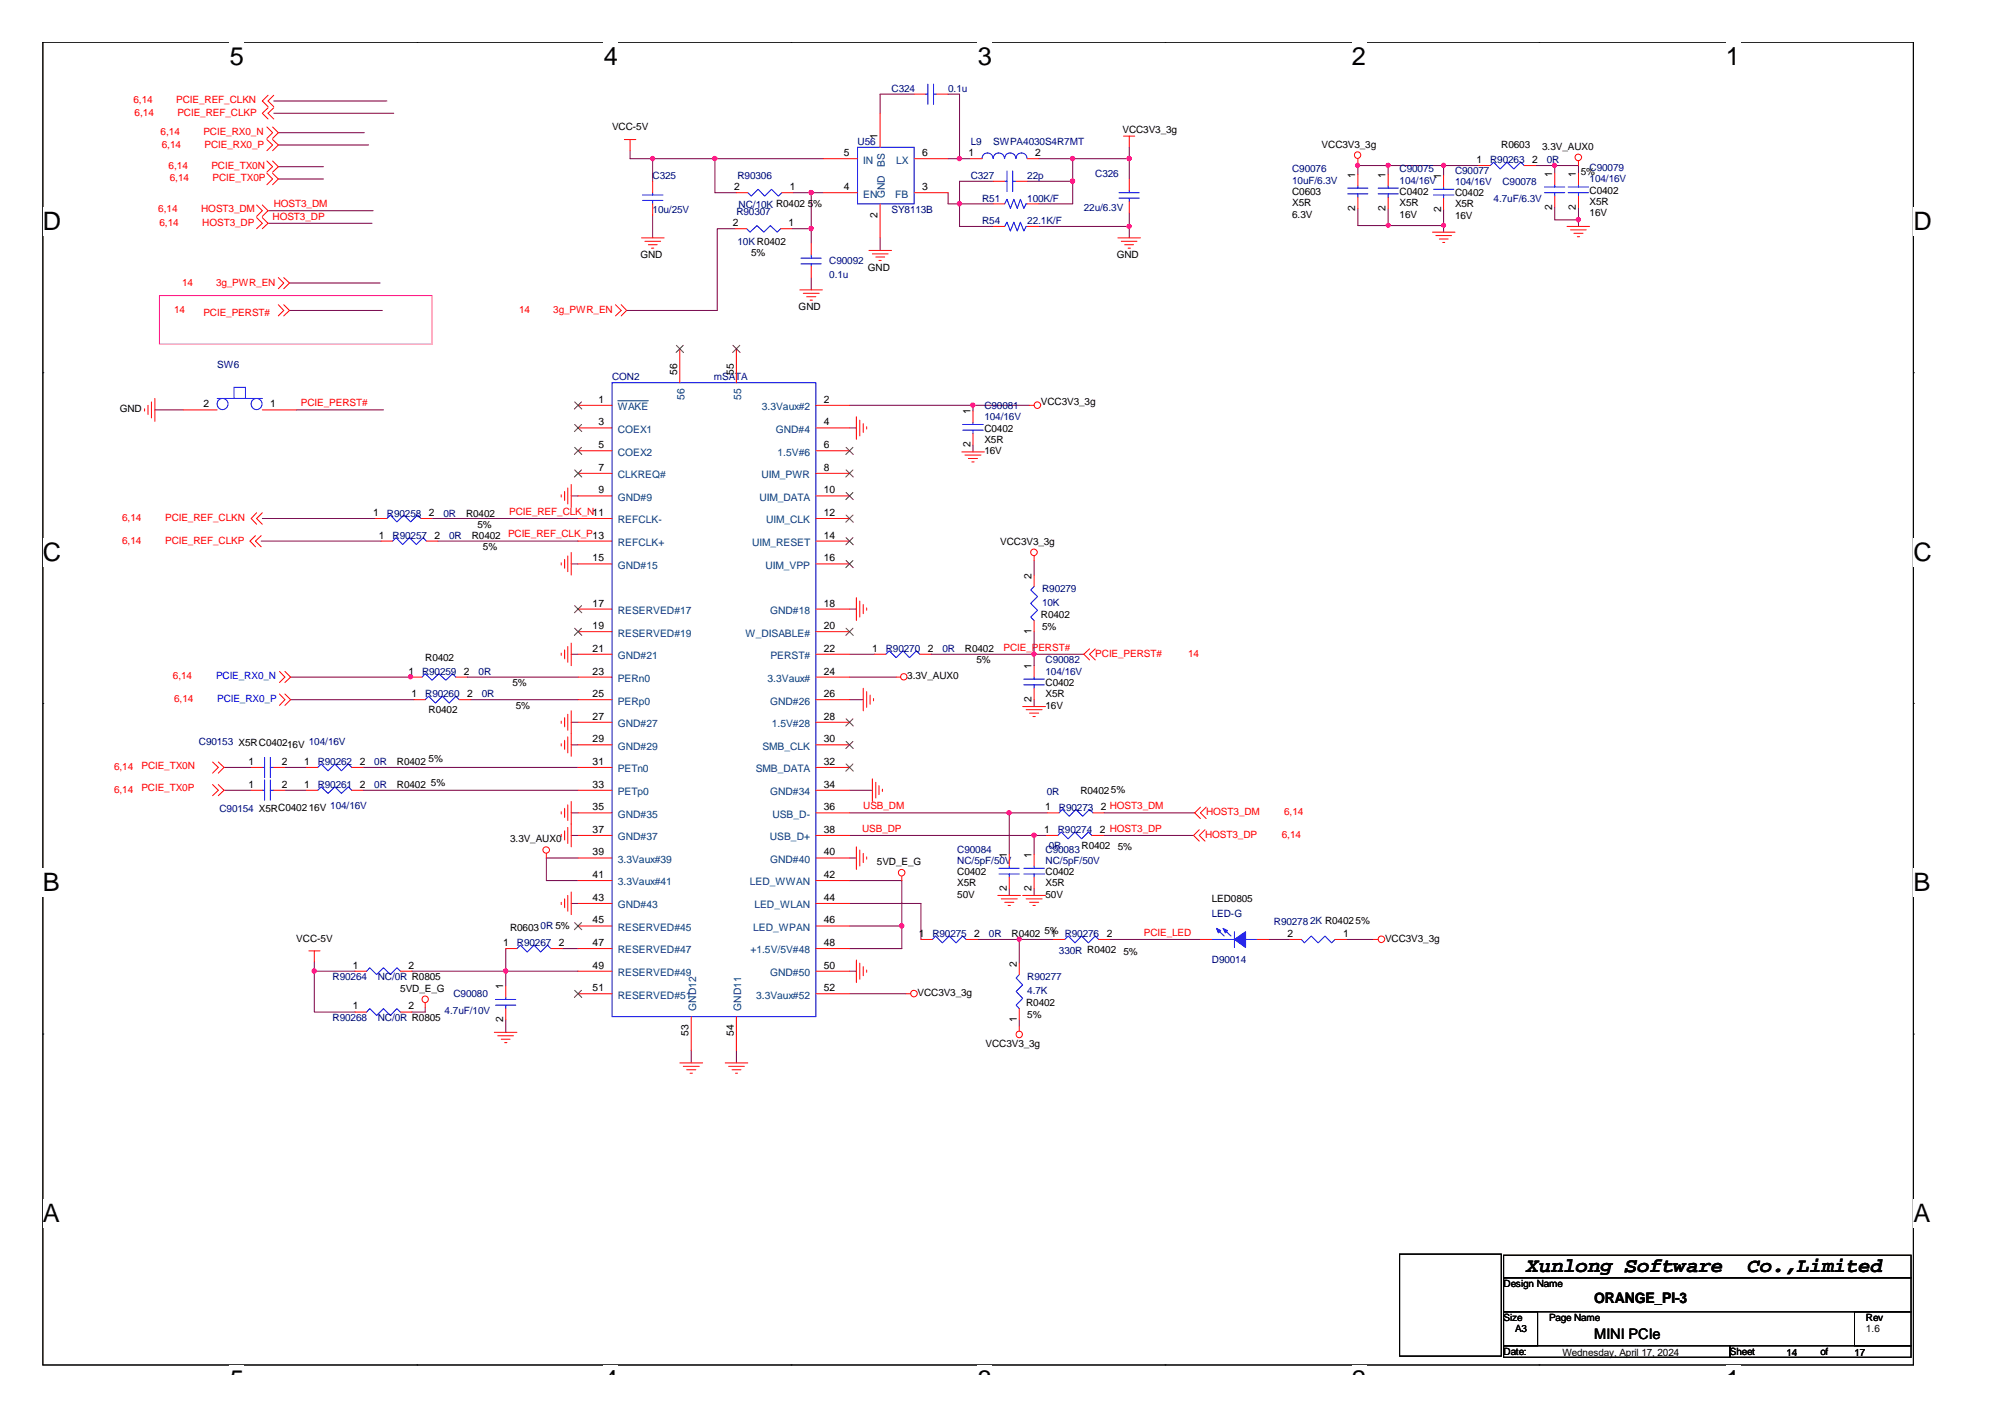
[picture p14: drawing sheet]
<svg xmlns="http://www.w3.org/2000/svg" width="297mm" height="210mm" viewBox="0 0 297 210" stroke-linecap="round" stroke-linejoin="round" font-family="sans-serif">
<defs><g id="words">
<g font-size="3.8">
<text x="34" y="9.6">5</text>
<text x="89.5" y="9.6">4</text>
<text x="144.9" y="9.6">3</text>
<text x="200.3" y="9.6">2</text>
<text x="255.7" y="9.6">1</text>
<text x="6.3" y="34.1">D</text>
<text x="283.5" y="34.1">D</text>
<text x="6.3" y="83.1">C</text>
<text x="283.5" y="83.1">C</text>
<text x="6.3" y="132.1">B</text>
<text x="283.5" y="132.1">B</text>
<text x="6.3" y="181">A</text>
<text x="283.5" y="181">A</text>
<text x="34" y="205.6">5</text>
<text x="89.5" y="205.6">4</text>
<text x="144.9" y="205.6">3</text>
<text x="200.3" y="205.6">2</text>
<text x="255.7" y="205.6">1</text>
</g>
<g font-size="3">
<text x="226.1" y="188.4">Xunlong Software</text>
<text x="258.9" y="188.4">Co.,Limited</text>
</g>
<g font-size="2.2">
<text x="236.2" y="193">ORANGE_PI-3</text>
<text x="236.2" y="198.3">MINI PCIe</text>
</g>
<g font-size="1.5" fill="#f00">
<text x="19.8" y="15.3">6,14</text>
<text x="19.9" y="17.2">6,14</text>
<text x="26.1" y="15.3">PCIE_REF_CLKN</text>
<text x="26.3" y="17.2">PCIE_REF_CLKP</text>
<text x="23.8" y="20">6,14</text>
<text x="24" y="21.9">6,14</text>
<text x="30.1" y="20">PCIE_RX0_N</text>
<text x="30.3" y="21.9">PCIE_RX0_P</text>
<text x="25" y="25">6,14</text>
<text x="25.1" y="26.9">6,14</text>
<text x="31.3" y="25">PCIE_TX0N</text>
<text x="31.5" y="26.9">PCIE_TX0P</text>
<text x="23.5" y="31.4">6,14</text>
<text x="23.6" y="33.4">6,14</text>
<text x="29.8" y="31.4">HOST3_DM</text>
<text x="30" y="33.4">HOST3_DP</text>
<text x="40.4" y="32.5">HOST3_DP</text>
<text x="40.6" y="30.7">HOST3_DM</text>
<text x="25.8" y="46.3">14</text>
<text x="27" y="42.3">14</text>
<text x="30.1" y="46.8">PCIE_PERST#</text>
<text x="32" y="42.3">3g_PWR_EN</text>
<text x="76.9" y="46.3">14</text>
<text x="82" y="46.3">3g_PWR_EN</text>
<text x="44.6" y="60.2">PCIE_PERST#</text>
<text x="18.1" y="77.1">6,14</text>
<text x="24.5" y="77.1">PCIE_REF_CLKN</text>
<text x="75.4" y="76.3">PCIE_REF_CLK_N11</text>
<text x="18.1" y="80.5">6,14</text>
<text x="24.5" y="80.5">PCIE_REF_CLKP</text>
<text x="75.3" y="79.6">PCIE_REF_CLK_P13</text>
<text x="25.6" y="100.6">6,14</text>
<text x="148.7" y="96.4">PCIE_PERST#</text>
<text x="162.3" y="97.3">PCIE_PERST#</text>
<text x="176" y="97.3">14</text>
<text x="25.8" y="104">6,14</text>
<text x="21" y="113.9">PCIE_TX0N</text>
<text x="16.9" y="114.1">6,14</text>
<text x="16.9" y="117.4">6,14</text>
<text x="21" y="117.2">PCIE_TX0P</text>
<text x="127.9" y="119.9">USB_DM</text>
<text x="127.7" y="123.2">USB_DP</text>
<text x="178.5" y="124.1">HOST3_DP</text>
<text x="178.7" y="120.7">HOST3_DM</text>
<text x="189.9" y="124.1">6,14</text>
<text x="190.2" y="120.7">6,14</text>
<text x="169.5" y="138.6">PCIE_LED</text>
</g>
<g font-size="1.5" fill="#000080">
<text x="132.1" y="13.6">C324</text>
<text x="140.5" y="13.6">0.1u</text>
<text x="127" y="21.5">U56</text>
<text x="143.8" y="21.5">L9</text>
<text x="147.2" y="21.5">SWPA4030S4R7MT</text>
<text x="96.7" y="26.5">C325</text>
<text x="109.3" y="26.5">R90306</text>
<text x="143.8" y="26.5">C327</text>
<text x="145.5" y="29.9">R51</text>
<text x="152.2" y="26.5">22p</text>
<text x="152.2" y="29.9">100K/F</text>
<text x="162.3" y="26.2">C326</text>
<text x="191.4" y="25.5">C90076</text>
<text x="191.4" y="27.2">10uF/6.3V</text>
<text x="207.3" y="25.5">C90075</text>
<text x="207.3" y="27.2">104/16V</text>
<text x="215.6" y="25.7">C90077</text>
<text x="215.6" y="27.4">104/16V</text>
<text x="220.8" y="24.2">R90263</text>
<text x="221.3" y="29.9">4.7uF/6.3V</text>
<text x="222.6" y="27.4">C90078</text>
<text x="229.2" y="24.2">0R</text>
<text x="235.5" y="25.4">C90079</text>
<text x="235.5" y="27">104/16V</text>
<text x="96.7" y="31.6">10u/25V</text>
<text x="109.1" y="31.9">R90307</text>
<text x="109.4" y="30.9">NC/10K R0402</text>
<text x="132.1" y="31.6">SY8113B</text>
<text x="145.5" y="33.2">R54</text>
<text x="152.2" y="33.2">22.1K/F</text>
<text x="160.6" y="31.2">22u/6.3V</text>
<text x="109.3" y="36.3">10K R0402</text>
<text x="122.9" y="39.1">C90092</text>
<text x="122.9" y="41.1">0.1u</text>
<text x="32.2" y="54.5">SW6</text>
<text x="90.7" y="56.4">CON2</text>
<text x="105.7" y="56.4">mSATA</text>
<text x="145.8" y="60.6">C90081</text>
<text x="145.8" y="62.2">104/16V</text>
<text x="57.3" y="76.5">R90258</text>
<text x="65.7" y="76.5">0R</text>
<text x="58.2" y="79.9">R90257</text>
<text x="66.5" y="79.9">0R</text>
<text x="154.4" y="87.7">R90279</text>
<text x="154.4" y="89.7">10K</text>
<text x="62.5" y="100">R90259</text>
<text x="70.9" y="100">0R</text>
<text x="131.2" y="96.6">R90270</text>
<text x="139.6" y="96.6">0R</text>
<text x="154.9" y="98.3">C90082</text>
<text x="154.9" y="100">104/16V</text>
<text x="63" y="103.3">R90260</text>
<text x="71.4" y="103.3">0R</text>
<text x="29.5" y="110.3">C90153 X5RC0402</text>
<text x="45.8" y="110.3">104/16V</text>
<text x="47.1" y="113.4">R90262</text>
<text x="55.5" y="113.4">0R</text>
<text x="47.1" y="116.7">R90261</text>
<text x="55.5" y="116.7">0R</text>
<text x="155.1" y="117.7">0R</text>
<text x="32.5" y="120.2">C90154 X5RC040216V 104/16V</text>
<text x="155.4" y="125.8">0R</text>
<text x="156.7" y="123.4">R90274</text>
<text x="156.9" y="120.1">R90273</text>
<text x="141.8" y="126.3">C90084</text>
<text x="141.8" y="127.9">NC/5pF/50V</text>
<text x="154.9" y="126.3">C90083</text>
<text x="154.9" y="127.9">NC/5pF/50V</text>
<text x="179.5" y="135.8">LED-G</text>
<text x="188.7" y="137">R90278</text>
<text x="194.1" y="136.8">2K R04025%</text>
<text x="76.6" y="140.2">R90267</text>
<text x="138.1" y="138.9">R90275</text>
<text x="146.5" y="138.9">0R</text>
<text x="156.9" y="141.4">330R R0402</text>
<text x="157.7" y="138.9">R90276</text>
<text x="179.5" y="142.7">D90014</text>
<text x="49.3" y="145.2">R90264</text>
<text x="56" y="145.2">NC/0R R0805</text>
<text x="67.2" y="147.8">C90080</text>
<text x="152.2" y="145.2">R90277</text>
<text x="152.2" y="147.2">4.7K</text>
<text x="49.3" y="151.3">R90268</text>
<text x="56" y="151.3">NC/0R R0805</text>
<text x="65.9" y="150.3">4.7uF/10V</text>
</g>
<g font-size="1.5">
<text x="90.7" y="19.3">VCC-5V</text>
<text x="125" y="23.1">5</text>
<text x="130" y="20.6" transform="rotate(-90 130 20.6)">1</text>
<text x="136.6" y="23.1">6</text>
<text x="143.5" y="23.1">1</text>
<text x="153.4" y="23.1">2</text>
<text x="166.3" y="19.7">VCC3V3_3g</text>
<text x="195.8" y="21.9">VCC3V3_3g</text>
<text x="222.4" y="21.9">R0603</text>
<text x="228.5" y="22.2">3.3V_AUX0</text>
<text x="108.8" y="28.2">2</text>
<text x="117" y="28.2">1</text>
<text x="125" y="28.2">4</text>
<text x="136.6" y="28.2">3</text>
<text x="191.4" y="28.9">C0603</text>
<text x="200.8" y="26.3" transform="rotate(-90 200.8 26.3)">1</text>
<text x="205.3" y="26.3" transform="rotate(-90 205.3 26.3)">1</text>
<text x="207.3" y="28.9">C0402</text>
<text x="213.5" y="26.5" transform="rotate(-90 213.5 26.5)">1</text>
<text x="215.6" y="29.1">C0402</text>
<text x="218.7" y="24.1">1</text>
<text x="227" y="24.1">2</text>
<text x="230" y="26.2" transform="rotate(-90 230 26.2)">1</text>
<text x="233.5" y="26.2" transform="rotate(-90 233.5 26.2)">1</text>
<text x="234.2" y="25.9">5%</text>
<text x="235.5" y="28.7">C0402</text>
<text x="108.6" y="33.5">2</text>
<text x="116.8" y="33.5">1</text>
<text x="119.7" y="30.7">5%</text>
<text x="130" y="32.2" transform="rotate(-90 130 32.2)">2</text>
<text x="191.4" y="30.6">X5R</text>
<text x="191.4" y="32.2">6.3V</text>
<text x="200.8" y="31.3" transform="rotate(-90 200.8 31.3)">2</text>
<text x="205.3" y="31.3" transform="rotate(-90 205.3 31.3)">2</text>
<text x="207.3" y="30.6">X5R</text>
<text x="207.3" y="32.2">16V</text>
<text x="213.5" y="31.4" transform="rotate(-90 213.5 31.4)">2</text>
<text x="215.6" y="30.7">X5R</text>
<text x="215.6" y="32.4">16V</text>
<text x="230" y="31.1" transform="rotate(-90 230 31.1)">2</text>
<text x="233.5" y="31.1" transform="rotate(-90 233.5 31.1)">2</text>
<text x="235.5" y="30.4">X5R</text>
<text x="235.5" y="32.1">16V</text>
<text x="94.9" y="38.3">GND</text>
<text x="111.3" y="37.9">5%</text>
<text x="128.6" y="40.1">GND</text>
<text x="165.4" y="38.3">GND</text>
<text x="118.3" y="46">GND</text>
<text x="88.6" y="59.7">1</text>
<text x="100.3" y="55.5" transform="rotate(-90 100.3 55.5)">56</text>
<text x="108.7" y="55.5" transform="rotate(-90 108.7 55.5)">55</text>
<text x="122" y="59.7">2</text>
<text x="17.7" y="61.1">GND</text>
<text x="30.1" y="60.3">2</text>
<text x="40" y="60.3">1</text>
<text x="88.6" y="63">3</text>
<text x="122" y="63">4</text>
<text x="143.8" y="61.4" transform="rotate(-90 143.8 61.4)">1</text>
<text x="145.8" y="63.9">C0402</text>
<text x="145.8" y="65.6">X5R</text>
<text x="154.2" y="60">VCC3V3_3g</text>
<text x="88.6" y="66.4">5</text>
<text x="88.6" y="69.7">7</text>
<text x="122" y="66.4">6</text>
<text x="122" y="69.7">8</text>
<text x="143.8" y="66.3" transform="rotate(-90 143.8 66.3)">2</text>
<text x="145.8" y="67.3">16V</text>
<text x="55.3" y="76.4">1</text>
<text x="63.5" y="76.4">2</text>
<text x="69" y="76.5">R0402</text>
<text x="88.6" y="73.1">9</text>
<text x="122" y="73.1">10</text>
<text x="122" y="76.4">12</text>
<text x="56.1" y="79.8">1</text>
<text x="64.3" y="79.8">2</text>
<text x="69.9" y="79.9">R0402</text>
<text x="70.7" y="78.2">5%</text>
<text x="71.5" y="81.5">5%</text>
<text x="87.8" y="83.2">15</text>
<text x="122" y="79.8">14</text>
<text x="122" y="83.2">16</text>
<text x="148.2" y="80.7">VCC3V3_3g</text>
<text x="87.8" y="89.8">17</text>
<text x="122" y="89.8">18</text>
<text x="152.8" y="85.7" transform="rotate(-90 152.8 85.7)">2</text>
<text x="87.8" y="93.2">19</text>
<text x="122" y="93.2">20</text>
<text x="152.8" y="94" transform="rotate(-90 152.8 94)">1</text>
<text x="154.2" y="91.6">R0402</text>
<text x="154.4" y="93.3">5%</text>
<text x="60.5" y="99.9">1</text>
<text x="63" y="97.9">R0402</text>
<text x="68.7" y="99.9">2</text>
<text x="75.9" y="101.7">5%</text>
<text x="87.8" y="96.5">21</text>
<text x="87.8" y="99.9">23</text>
<text x="122" y="96.5">22</text>
<text x="122" y="99.9">24</text>
<text x="129.2" y="96.5">1</text>
<text x="134.4" y="100.6">3.3V_AUX0</text>
<text x="137.5" y="96.5">2</text>
<text x="143" y="96.6">R0402</text>
<text x="144.7" y="98.3">5%</text>
<text x="152.8" y="99.1" transform="rotate(-90 152.8 99.1)">1</text>
<text x="154.9" y="101.7">C0402</text>
<text x="61" y="103.3">1</text>
<text x="63.5" y="105.7">R0402</text>
<text x="69.2" y="103.3">2</text>
<text x="76.4" y="105">5%</text>
<text x="87.8" y="103.3">25</text>
<text x="87.8" y="106.6">27</text>
<text x="122" y="103.3">26</text>
<text x="122" y="106.6">28</text>
<text x="152.8" y="104" transform="rotate(-90 152.8 104)">2</text>
<text x="154.9" y="103.3">X5R</text>
<text x="154.9" y="105">16V</text>
<text x="36.8" y="113.3">1</text>
<text x="41.7" y="113.3">2</text>
<text x="42.5" y="110.8">16V</text>
<text x="45" y="113.3">1</text>
<text x="53.3" y="113.3">2</text>
<text x="58.8" y="113.4">R0402</text>
<text x="63.5" y="112.9">5%</text>
<text x="87.8" y="110">29</text>
<text x="87.8" y="113.3">31</text>
<text x="122" y="110">30</text>
<text x="122" y="113.3">32</text>
<text x="36.8" y="116.7">1</text>
<text x="41.7" y="116.7">2</text>
<text x="45" y="116.7">1</text>
<text x="53.3" y="116.7">2</text>
<text x="58.8" y="116.7">R0402</text>
<text x="63.8" y="116.4">5%</text>
<text x="87.8" y="116.7">33</text>
<text x="122" y="116.7">34</text>
<text x="160.1" y="117.6">R04025%</text>
<text x="75.6" y="124.8">3.3V_AUX0</text>
<text x="87.8" y="120">35</text>
<text x="87.8" y="123.4">37</text>
<text x="122" y="120">36</text>
<text x="122" y="123.4">38</text>
<text x="154.7" y="123.4">1</text>
<text x="154.9" y="120">1</text>
<text x="160.2" y="125.8">R0402</text>
<text x="162.9" y="123.4">2 HOST3_DP</text>
<text x="163.1" y="120">2 HOST3_DM</text>
<text x="165.6" y="126">5%</text>
<text x="87.8" y="126.7">39</text>
<text x="87.8" y="130.1">41</text>
<text x="122" y="126.7">40</text>
<text x="122" y="130.1">42</text>
<text x="129.9" y="128.1">5VD_E_G</text>
<text x="141.8" y="129.6">C0402</text>
<text x="141.8" y="131.3">X5R</text>
<text x="149.1" y="132" transform="rotate(-90 149.1 132)">2</text>
<text x="149.1" y="127.1" transform="rotate(-90 149.1 127.1)">1</text>
<text x="152.8" y="132" transform="rotate(-90 152.8 132)">2</text>
<text x="152.8" y="127.1" transform="rotate(-90 152.8 127.1)">1</text>
<text x="154.9" y="129.6">C0402</text>
<text x="154.9" y="131.3">X5R</text>
<text x="75.6" y="137.9">R06030R 5%</text>
<text x="87.8" y="133.4">43</text>
<text x="87.8" y="136.8">45</text>
<text x="122" y="133.4">44</text>
<text x="122" y="136.8">46</text>
<text x="141.8" y="133">50V</text>
<text x="154.9" y="133">50V</text>
<text x="179.5" y="133.7">LED0805</text>
<text x="43.9" y="139.5">VCC-5V</text>
<text x="52.3" y="143.5">1</text>
<text x="60.5" y="143.5">2</text>
<text x="74.5" y="140.1">1</text>
<text x="82.8" y="140.1">2</text>
<text x="87.8" y="140.1">47</text>
<text x="87.8" y="143.5">49</text>
<text x="122" y="140.1">48</text>
<text x="122" y="143.5">50</text>
<text x="136.1" y="138.8">1</text>
<text x="144.3" y="138.8">2</text>
<text x="149.9" y="138.9">R0402</text>
<text x="150.6" y="143.2" transform="rotate(-90 150.6 143.2)">2</text>
<text x="154.7" y="138.4">5%</text>
<text x="155.7" y="138.8">1</text>
<text x="164" y="138.8">2</text>
<text x="166.5" y="141.5">5%</text>
<text x="190.8" y="138.8">2</text>
<text x="199" y="138.8">1</text>
<text x="205.2" y="139.5">VCC3V3_3g</text>
<text x="52.3" y="149.5">1</text>
<text x="59.3" y="146.9">5VD_E_G</text>
<text x="60.5" y="149.5">2</text>
<text x="74.5" y="146.5" transform="rotate(-90 74.5 146.5)">1</text>
<text x="87.8" y="146.8">51</text>
<text x="122" y="146.8">52</text>
<text x="135.9" y="147.6">VCC3V3_3g</text>
<text x="152" y="149.1">R0402</text>
<text x="74.5" y="151.4" transform="rotate(-90 74.5 151.4)">2</text>
<text x="102" y="153.5" transform="rotate(-90 102 153.5)">53</text>
<text x="108.7" y="153.5" transform="rotate(-90 108.7 153.5)">54</text>
<text x="146" y="155.1">VCC3V3_3g</text>
<text x="150.6" y="151.4" transform="rotate(-90 150.6 151.4)">1</text>
<text x="152.2" y="150.8">5%</text>
<text x="222.8" y="190.6">Design Name</text>
<text x="222.8" y="195.7">Size</text>
<text x="224.5" y="197.4">A3</text>
<text x="229.5" y="195.7">Page Name</text>
<text x="276.4" y="195.7">Rev</text>
<text x="276.4" y="197.4">1.6</text>
<text x="222.8" y="200.7">Date:</text>
<text x="231.5" y="200.9">Wednesday, April 17, 2024</text>
<text x="256.3" y="200.7">Sheet</text>
<text x="264.7" y="200.9">14</text>
<text x="269.7" y="200.7">of</text>
<text x="274.7" y="200.9">17</text>
</g>
<g font-size="1.5" fill="#004080">
<text x="127.9" y="24.2">IN</text>
<text x="127.9" y="29.3">EN</text>
<text x="131.1" y="29.4" transform="rotate(-90 131.1 29.4)">GND</text>
<text x="131.1" y="24.7" transform="rotate(-90 131.1 24.7)">BS</text>
<text x="132.6" y="29.3">FB</text>
<text x="132.8" y="24.2">LX</text>
<text x="101.4" y="59.2" transform="rotate(-90 101.4 59.2)">56</text>
<text x="109.8" y="59.2" transform="rotate(-90 109.8 59.2)">55</text>
<text x="91.5" y="60.8">WAKE</text>
<text x="91.5" y="64.1">COEX1</text>
<text x="112.9" y="60.8">3.3Vaux#2</text>
<text x="114.9" y="64.1">GND#4</text>
<text x="91.5" y="67.5">COEX2</text>
<text x="91.5" y="70.8">CLKREQ#</text>
<text x="112.8" y="70.8">UIM_PWR</text>
<text x="115.2" y="67.5">1.5V#6</text>
<text x="91.5" y="74.2">GND#9</text>
<text x="91.5" y="77.5">REFCLK-</text>
<text x="112.5" y="74.2">UIM_DATA</text>
<text x="113.5" y="77.5">UIM_CLK</text>
<text x="91.5" y="80.9">REFCLK+</text>
<text x="111.4" y="80.9">UIM_RESET</text>
<text x="91.5" y="84.3">GND#15</text>
<text x="113.4" y="84.3">UIM_VPP</text>
<text x="91.5" y="90.9">RESERVED#17</text>
<text x="91.5" y="94.3">RESERVED#19</text>
<text x="110.4" y="94.3">W_DISABLE#</text>
<text x="114.1" y="90.9">GND#18</text>
<text x="91.5" y="97.6">GND#21</text>
<text x="91.5" y="101">PERn0</text>
<text x="113.7" y="101">3.3Vaux#</text>
<text x="114.1" y="97.6">PERST#</text>
<text x="91.5" y="104.4">PERp0</text>
<text x="91.5" y="107.7">GND#27</text>
<text x="114.1" y="104.4">GND#26</text>
<text x="114.3" y="107.7">1.5V#28</text>
<text x="91.5" y="111.1">GND#29</text>
<text x="112.9" y="111.1">SMB_CLK</text>
<text x="91.5" y="114.4">PETn0</text>
<text x="91.5" y="117.8">PETp0</text>
<text x="112" y="114.4">SMB_DATA</text>
<text x="114.1" y="117.8">GND#34</text>
<text x="91.5" y="121.1">GND#35</text>
<text x="91.5" y="124.5">GND#37</text>
<text x="114" y="124.5">USB_D+</text>
<text x="114.4" y="121.1">USB_D-</text>
<text x="91.5" y="127.8">3.3Vaux#39</text>
<text x="91.5" y="131.2">3.3Vaux#41</text>
<text x="111.1" y="131.2">LED_WWAN</text>
<text x="114.1" y="127.8">GND#40</text>
<text x="91.5" y="134.5">GND#43</text>
<text x="91.5" y="137.9">RESERVED#45</text>
<text x="111.6" y="137.9">LED_WPAN</text>
<text x="111.8" y="134.5">LED_WLAN</text>
<text x="91.5" y="141.2">RESERVED#47</text>
<text x="111.2" y="141.2">+1.5V/5V#48</text>
<text x="91.5" y="144.6">RESERVED#49</text>
<text x="91.5" y="147.9">RESERVED#51</text>
<text x="103.1" y="149.7" transform="rotate(-90 103.1 149.7)">GND12</text>
<text x="109.8" y="149.7" transform="rotate(-90 109.8 149.7)">GND11</text>
<text x="112" y="147.9">3.3Vaux#52</text>
<text x="114.1" y="144.6">GND#50</text>
</g>
<g font-size="1.5" fill="#00f">
<text x="32" y="100.6">PCIE_RX0_N</text>
<text x="32.2" y="104">PCIE_RX0_P</text>
</g>
</g></defs>
<path d="M6.3 6.2h277.2v196h-277.1z" fill="none" stroke="#000" stroke-width=".15"/>
<g fill="#fff">
<path d="M34 6.2h2.2v4.3h-2.2z"/>
<path d="M34 202.2h2.2v1.4h-2.2z"/>
</g>
<path d="M61.8 6.2h.1M61.8 202.2h.1" fill="none" stroke="#000" stroke-width=".15"/>
<g fill="#fff">
<path d="M89.5 6.2h2.1v4.3h-2.1z"/>
<path d="M89.5 202.2h2.1v1.4h-2.1z"/>
</g>
<path d="M117.2 6.2h.1M117.2 202.2h.1" fill="none" stroke="#000" stroke-width=".15"/>
<g fill="#fff">
<path d="M144.9 6.2h2.1v4.3h-2.1z"/>
<path d="M144.9 202.2h2.1v1.4h-2.1z"/>
</g>
<path d="M172.6 6.2h.1M172.6 202.2h.1" fill="none" stroke="#000" stroke-width=".15"/>
<g fill="#fff">
<path d="M200.3 6.2h2.1v4.3h-2.1z"/>
<path d="M200.3 202.2h2.1v1.4h-2.1z"/>
</g>
<path d="M228 6.2h.1M228 202.2h.1" fill="none" stroke="#000" stroke-width=".15"/>
<g fill="#fff">
<path d="M255.7 6.2h2.1v4.3h-2.1z"/>
<path d="M255.7 202.2h2.1v1.4h-2.1z"/>
<path d="M6.3 30.7h2.8v4.2h-2.8z"/>
<path d="M283.5 30.7h2.7v4.2h-2.7z"/>
<path d="M6.3 79.7h2.8v4.2h-2.8z"/>
<path d="M283.5 79.7h2.7v4.2h-2.7z"/>
</g>
<path d="M6.3 55.2h.1M283.5 55.2h.1" fill="none" stroke="#000" stroke-width=".15"/>
<g fill="#fff">
<path d="M6.3 128.7h2.6v4.2h-2.6z"/>
<path d="M283.5 128.7h2.5v4.2h-2.5z"/>
</g>
<path d="M6.3 104.2h.1M283.5 104.2h.1" fill="none" stroke="#000" stroke-width=".15"/>
<g fill="#fff">
<path d="M6.3 177.6h2.6v4.3h-2.6z"/>
<path d="M283.5 177.6h2.5v4.3h-2.5z"/>
</g>
<path d="M6.3 153.2h.1M283.5 153.2h.1M207.3 185.8h15.1v15.1h-15.1zM222.8 185.9h60.3v3.4h-60.3zM222.8 189.3h60.3v5h-60.3zM222.8 194.3h5v5.1h-5zM222.8 199.4h33.5v1.7h-33.5zM256.3 199.4h26.8v1.7h-26.8zM274.7 194.3h8.4v5.1h-8.4z" fill="none" stroke="#000" stroke-width=".15"/>
<path d="M23.6 43.8h40.4v7.2h-40.4z" fill="none" stroke="#f0f" stroke-width=".15"/>
<g fill="none" stroke="#800040" stroke-width=".15">
<path d="M40.6 15h16.7M40.6 16.8h17.7M41.2 19.7h12.8M135.4 13.9h-5v2.9M140.5 13.9h1.7v9.6M39.7 31.2h15.6M39.7 33.1h15.4M41.2 26.5h6.7M41.2 24.7h6.7M41.2 21.5h13.4M93.3 22.3v1.2h3.4M96.7 23.5h9.2"/>
<path d="M96.7 23.5v3.4M96.7 31.9v3.3M105.9 23.5v5h3.2M105.9 23.5h16.1M109 33.9h-2.7v12.1h-13.5M117.5 28.5h2.7M120.2 28.5h1.8M120.2 33.9v2.2M120.2 28.5v5.4h-2.9M130.4 35.2v1.9M140.5 23.5h1.7M140.5 28.5v1.7h1.7"/>
<path d="M142.2 30.2v3.3h5M142.2 30.2h5M142.2 23.5h1.6M147.2 26.9h-5v3.3M152.2 26.9h6.7M153.9 33.5h13.4M153.9 23.5h5M158.9 23.5h8.4M158.9 23.5v3.4M158.9 26.9v3.3h-5M167.3 23.5v3M167.3 31.6v1.9"/>
<path d="M167.3 33.5v1.7M167.3 21.8v1.7M201.2 24.2v.3M201.2 24.5v1.3M201.2 30.9v2.5h4.5M201.2 24.5h4.5M205.7 24.5h8.2M205.7 33.4h8.2M205.7 24.5v1.3M205.7 30.9v2.5M213.9 24.5v1.5M213.9 31v2.4"/>
<path d="M213.9 33.4v1M213.9 24.5h5.2M227.5 24.5h2.8v1.2M230.3 30.7v1.9h3.5M230.3 24.5h3.5v1.2M233.8 30.7v1.9M233.8 32.6v.9M42.9 46h13.7M42.9 41.9h13.4M120.2 41.1v1.8M22.9 60.7h4.2M38.9 76.8h16.7"/>
<path d="M43.9 60.7h12.9M64 76.8h21.6M84.6 73.5h1M125.9 60h18.2M125.9 63.4h1M144.1 60h8.4M144.1 60v.9M144.1 65.9v1M38.7 80.2h17.8M64.9 80.2h20.7M84.6 83.5h1M84.6 96.9h1"/>
<path d="M125.9 96.9h3.7M125.9 90.2h1M138 96.9h15.2M153.2 96.9v1.7M153.2 93.6v3.3M153.2 83v2.2M153.2 96.9h7.4M33.2 113.7h4M33.2 117.1h4M42.2 117.1h3.2M42.2 113.7h3.2M43.1 100.3h17.9"/>
<path d="M43.1 103.6h18.2M53.8 117.1h31.8M53.8 113.7h31.8M69.2 100.3h16.4M69.7 103.6h15.9M84.6 107h1M84.6 110.3h1M125.9 117.1h3.3M125.9 103.6h2M125.9 100.3h6.9M153.2 103.6v1.1M84.6 120.4h1"/>
<path d="M84.6 123.8h1M84.6 133.8h1M85.6 127.1h-4.7v3.3h4.7M125.9 130.4h7.7v6.8M125.9 137.2h7.7M125.9 123.8h27.3M125.9 120.4h23.6M125.9 133.8h10.5v5.4M125.9 127.1h1M133.6 137.2v3.3h-7.7M144.8 139.2h6.2M149.5 131.6v1"/>
<path d="M149.5 120.4v6.2M149.5 120.4h5.7M151 139.2h5M151 139.2v3.5M153.2 123.8h1.9M153.2 131.6v1M153.2 123.8v2.8M163.4 123.8h13.4M163.6 120.4h13.4M164.4 139.2h13.4M187.9 139.2h3.2M199.5 139.2h4"/>
<path d="M46.6 142.5v1.4M46.6 143.9h6M46.6 143.9v6h6M61 143.9h13.9M63 149.2v.7h-2M74.9 140.5v3.4M74.9 143.9v2.2M74.9 143.9h10.7M74.9 151.1v1.8M83.3 140.5h2.3M102.4 155.6v1.9M109.1 155.6v1.9"/>
<path d="M125.9 147.2h8.3M125.9 143.9h1M151 151.1v1"/>
</g>
<g fill="#f0f" stroke="#f0f" stroke-width=".15">
<circle cx="153.2" cy="96.9" r=".32"/>
<circle cx="96.7" cy="23.5" r=".31"/>
<circle cx="158.9" cy="26.8" r=".32"/>
<circle cx="167.3" cy="23.5" r=".32"/>
<circle cx="158.9" cy="23.5" r=".32"/>
<circle cx="142.1" cy="30.2" r=".32"/>
<circle cx="167.3" cy="33.5" r=".31"/>
<circle cx="142.1" cy="23.5" r=".32"/>
<circle cx="153.2" cy="123.7" r=".32"/>
<circle cx="149.5" cy="120.4" r=".32"/>
<circle cx="105.9" cy="23.5" r=".32"/>
<circle cx="120.2" cy="33.9" r=".32"/>
<circle cx="120.2" cy="28.5" r=".32"/>
<circle cx="133.6" cy="137.1" r=".32"/>
<circle cx="151" cy="139.1" r=".31"/>
<circle cx="201.1" cy="24.5" r=".31"/>
<circle cx="205.6" cy="24.5" r=".31"/>
<circle cx="213.9" cy="24.5" r=".31"/>
<circle cx="213.9" cy="33.4" r=".3"/>
<circle cx="205.7" cy="33.4" r=".3"/>
<circle cx="230.3" cy="24.5" r=".31"/>
<circle cx="233.8" cy="32.5" r=".32"/>
<circle cx="46.5" cy="143.8" r=".32"/>
<circle cx="74.9" cy="143.8" r=".32"/>
<circle cx="144.1" cy="60" r=".32"/>
<circle cx="60.8" cy="100.3" r=".31"/>
</g>
<g fill="none" stroke="#f00" stroke-width=".15">
<path d="M39.5 18.8l.9 .9-.9 .8M39.7 16l-.8 .8 .8 .8M39.7 14.1l-.8 .9 .8 .8M40.4 18.8l.8 .9-.8 .8M40.6 16l-.9 .8 .9 .8M40.6 14.1l-.9 .9 .9 .8M130.4 16.8v5M135.4 13.9h1.7M138.8 13.9h1.7M38 30.4l.9 .8-.9 .9M38 32.2l.9 .9-.9 .8M38.9 30.4l.8 .8-.8 .9"/>
<path d="M38.9 32.2l.8 .9-.8 .8M39.5 20.7l.9 .8-.9 .8M39.5 25.7l.9 .8-.9 .9M39.5 23.8l.9 .9-.9 .8M40.4 20.7l.8 .8-.8 .8M40.4 25.7l.8 .8-.8 .9M40.4 23.8l.8 .9-.8 .8M92.5 20.7h1.7M93.3 20.7v1.6M95 35.2h3.4M95.5 35.7h2.4M96.1 36.3h1.3"/>
<path d="M96.5 36.8h.4M96.7 26.9v1.6M96.7 30.2v1.7M109 33.9h1.6M109.1 28.5h1.7M115.7 33.9h1.6M115.8 28.5h1.7M120.2 39.4v1.7M120.2 36.1v1.6M122 23.5h5M122 28.5h5M128.7 37.1h3.4"/>
<path d="M129.2 37.6h2.4M129.8 38.1h1.3M130.2 38.6h.4M130.4 30.2v5M135.4 28.5h5.1M135.4 23.5h5.1M143.8 23.5h1.7M147.2 26.9h1.6M147.2 30.2h1.6M147.2 33.5h1.6M150.5 26.9h1.7M152.2 23.5h1.7"/>
<path d="M152.2 30.2h1.7M152.2 33.5h1.7M165.6 35.2h3.4M166.1 35.7h2.3M166.5 20.2h1.6M166.6 36.3h1.3M167.1 36.8h.4M167.3 20.2v1.6M167.3 26.5v1.7M167.3 29.9v1.7M201.2 23.5v.7M201.2 25.8v1.7"/>
<path d="M201.2 29.2v1.7M205.7 25.8v1.7M205.7 29.2v1.7M212.2 34.4h3.4M212.7 34.9h2.4M213.2 35.4h1.3M213.7 35.9h.3M213.9 26v1.7M213.9 29.4v1.6M219.1 24.5h1.7M225.8 24.5h1.7M230.3 25.7v1.7"/>
<path d="M230.3 29.1v1.6M232.2 33.5h3.3M232.7 34.1h2.3M233.2 34.6h1.3M233.7 35.1h.3M233.8 23.8v.7M233.8 25.7v1.7M233.8 29.1v1.6M22.4 59.5v2.4M22.9 59v3.4M41.2 41.1l.8 .8-.8 .9M41.2 45.1l.8 .9-.8 .8"/>
<path d="M42 41.1l.9 .8-.9 .9M42 45.1l.9 .9-.9 .8M91.2 45.1l.8 .9-.8 .8M92 45.1l.8 .9-.8 .8M100.7 51.7v5M109.1 51.7v5M118.5 42.9h3.3M119 43.4h2.4M119.5 44h1.4M120 44.5h.4M21.4 60.6v.3M21.9 60v1.4"/>
<path d="M27.1 60.7h5.1M37.8 79.3l-.8 .9 .8 .8M38 76l-.8 .8 .8 .9M38.7 79.3l-.9 .9 .9 .8M38.9 76l-.9 .8 .9 .9M38.9 60.7h5M55.6 76.8h1.7M62.4 76.8h1.6M83.1 73.3v.3M83.7 72.8v1.3M84.1 72.3v2.3M84.6 71.8v3.4"/>
<path d="M85.6 60h5.1M85.6 63.4h5.1M85.6 66.8h5.1M85.6 70.1h5.1M85.6 73.5h5.1M85.6 76.8h5.1M120.9 60h5M120.9 63.4h5M120.9 66.8h5M120.9 70.1h5M120.9 73.5h5M120.9 76.8h5"/>
<path d="M126.9 61.7v3.4M127.4 62.2v2.4M127.9 62.8v1.3M128.4 63.2v.4M142.5 66.9h3.3M143 67.4h2.3M143.5 67.9h1.3M144 68.4h.3M144.1 60.9v1.7M144.1 64.2v1.7M152.5 60h.7M41.4 99.5l.8 .8-.8 .8"/>
<path d="M42.2 99.5l.9 .8-.9 .8M56.5 80.2h1.7M63.2 80.2h1.7M83.1 83.4v.3M83.1 96.7v.4M83.7 82.9v1.3M83.7 96.3v1.3M84.1 82.4v2.3M84.1 95.8v2.3M84.6 81.8v3.4M84.6 95.3v3.3M85.6 80.2h5.1"/>
<path d="M85.6 83.5h5.1M85.6 90.2h5.1M85.6 93.6h5.1M85.6 96.9h5.1M120.9 80.2h5M120.9 83.5h5M120.9 90.2h5M120.9 93.6h5M120.9 96.9h5M126.9 88.5v3.4M127.4 89v2.4M127.9 89.5v1.4"/>
<path d="M128.4 90.1v.3M129.6 96.9h1.6M136.3 96.9h1.7M153.2 82.4v.6M153.2 98.6v1.7M153.2 91.9v1.7M153.2 85.2v1.7M161.4 96.1l-.8 .8 .8 .9M162.3 96.1l-.9 .8 .9 .9M31.5 112.9l.8 .8-.8 .8M31.5 116.2l.8 .9-.8 .8M32.3 112.9l.9 .8-.9 .8"/>
<path d="M32.3 116.2l.9 .9-.9 .8M37.2 113.7h1.7M37.2 117.1h1.7M40.6 113.7h1.6M40.6 117.1h1.6M41.4 102.8l.8 .8-.8 .9M42.2 102.8l.9 .8-.9 .9M45.4 117.1h1.7M45.4 113.7h1.7M52.1 117.1h1.7M52.1 113.7h1.7M60.8 100.3h1.7"/>
<path d="M61.3 103.6h1.7M67.5 100.3h1.7M68 103.6h1.7M83.1 106.8v.4M83.1 110.2v.3M83.7 106.3v1.4M83.7 109.7v1.3M83.7 119.7v1.4M84.1 105.8v2.4M84.1 109.1v2.4M84.1 119.2v2.4M84.6 105.3v6.7"/>
<path d="M84.6 118.7v6.7M85.6 100.3h5.1M85.6 103.6h5.1M85.6 107h5.1M85.6 110.3h5.1M85.6 113.7h5.1M85.6 117.1h5.1M120.9 103.6h5M120.9 107h5M120.9 110.3h5M120.9 113.7h5M120.9 117.1h5"/>
<path d="M120.9 100.3h5M127.9 102v3.3M128.4 102.5v2.3M128.9 103v1.3M129.2 115.4v3.3M129.4 103.5v.3M129.8 115.9v2.3M130.2 116.4v1.3M130.7 116.9v.3M132.8 100.3h.6M151.5 104.7h3.4M152 105.1h2.4"/>
<path d="M152.5 105.6h1.4M153 106.1h.4M153.2 102v1.6M177.8 119.6l-.8 .8 .8 .9M178.7 119.6l-.9 .8 .9 .9M80.9 126.4v.7M83.1 120.2v.4M83.1 123.6v.3M83.1 133.7v.3M83.7 123.1v1.3M83.7 133.2v1.3M84.1 122.6v2.3"/>
<path d="M84.1 132.6v2.4M84.6 132.1v3.4M85.6 120.4h5.1M85.6 123.8h5.1M85.6 127.1h5.1M85.6 130.4h5.1M85.6 133.8h5.1M85.6 137.2h5.1M120.9 120.4h5M120.9 123.8h5M120.9 127.1h5M120.9 130.4h5"/>
<path d="M120.9 133.8h5M120.9 137.2h5M126.9 125.4v3.4M127.4 125.9v2.4M127.9 126.4v1.4M128.4 126.9v.4M133.6 129.8v.6M136.4 139.2h1.7M143.1 139.2h1.7M147.8 132.6h3.4M148.3 133.2h2.4M148.8 133.7h1.4"/>
<path d="M149.4 134.1h.3M149.5 126.6v1.7M149.5 129.9v1.7M151.5 132.6h3.4M152 133.2h2.4M152.5 133.7h1.4M153 134.1h.4M153.2 126.6v1.7M153.2 129.9v1.7M155.1 123.8h1.6M155.2 120.4h1.7M156 139.2h1.7"/>
<path d="M161.8 123.8h1.6M161.9 120.4h1.7M162.8 139.2h1.6M177.7 122.9l-.9 .9 .9 .8M177.8 139.2h1.7M178.5 122.9l-.8 .9 .8 .8M186.2 139.2h1.7M191.1 139.2h1.7M197.8 139.2h1.7M203.5 139.2h.7M45.8 140.9h1.6M46.6 140.9v1.6"/>
<path d="M52.6 149.9h1.7M52.6 143.9h1.7M59.3 149.9h1.7M59.3 143.9h1.7M63 148.6v.6M73.2 152.9h3.4M73.7 153.4h2.4M74.3 153.9h1.3M74.8 154.4h.3M74.9 146.1v1.6M74.9 149.4v1.7M74.9 140.5h1.7"/>
<path d="M81.6 140.5h1.7M85.6 140.5h5.1M85.6 143.9h5.1M85.6 147.2h5.1M100.7 157.5h3.4M101.2 158h2.4M101.7 158.5h1.4M102.2 159h.4M102.4 150.6v5M107.4 157.5h3.4M107.9 158h2.4M108.5 158.5h1.3"/>
<path d="M109 159h.3M109.1 150.6v5M120.9 140.5h5M120.9 143.9h5M120.9 147.2h5M126.9 142.2v3.4M127.4 142.7v2.3M127.9 143.2v1.3M128.4 143.7v.3M134.2 147.2h.7M151 152.1v.7M151 149.4v1.7"/>
<path d="M151 142.7v1.7"/>
<circle cx="201.1" cy="23" r=".48"/>
<circle cx="233.8" cy="23.3" r=".49"/>
<circle cx="153.7" cy="60" r=".49"/>
<circle cx="153.2" cy="81.8" r=".49"/>
<circle cx="133.9" cy="100.3" r=".47"/>
<circle cx="80.9" cy="125.9" r=".48"/>
<circle cx="133.6" cy="129.3" r=".49"/>
<circle cx="204.7" cy="139.1" r=".49"/>
<circle cx="63" cy="148" r=".48"/>
<circle cx="135.4" cy="147.2" r=".49"/>
<circle cx="151" cy="153.2" r=".48"/>
</g>
<g fill="none" stroke="#00f" stroke-width=".15">
<path d="M137.1 13.9h.4M137.5 12.5v3M138.3 13.9h.5M138.3 12.5v3M95.2 29.7h3M95.2 28.9h3M96.7 28.5v.4M96.7 29.7v.5M110.6 33.9l.5 .5 1-1 1.1 1 .9-1 1 1 .6-.5M110.8 28.5l.5 .6 1-1.1 1 1.1 1-1.1 1 1.1 .5-.6M118.7 38.2h3M118.7 39.1h3"/>
<path d="M120.2 39.1v.3M120.2 37.7v.5M127 21.8h8.4v8.4h-8.4zM145.5 23.5a.8 .8 0 0 1 .8-.8 .8 .8 0 0 1 .8 .8M147.2 23.5a.83 .83 0 0 1 .8-.8 .83 .83 0 0 1 .8 .8M148.8 23.5a.83 .83 0 0 1 .9-.8 .83 .83 0 0 1 .8 .8M148.8 30.2l.4-.7 .5 1.4 .5-1.4 .5 1.4 .5-1.4 .5 1.4 .3-.7h.2M148.8 33.5l.4-.6 .5 1.3 .5-1.3 .5 1.3 .5-1.3 .5 1.3 .3-.7h.2M148.8 26.9h.4M149.2 25.3v3.1M150 25.3v3.1M150 26.9h.5"/>
<path d="M150.5 23.5a.8 .8 0 0 1 .8-.8 .8 .8 0 0 1 .8 .8M165.8 29.4h3M165.8 28.5h3M167.3 28.2v.3M167.3 29.4v.5M199.6 28.7h3M199.6 27.9h3M201.2 27.5v.4M201.2 28.7v.5M204.2 28.7h3M204.2 27.9h3M205.7 27.5v.4"/>
<path d="M205.7 28.7v.5M212.4 28.9h3M212.4 28h3M213.9 27.7v.3M213.9 28.9v.5M220.8 24.5l.5-.5 .9 1 1.1-1 1 1 1-1 .5 .5M228.8 28.5h3M228.8 27.7h3M230.3 27.4v.3M230.3 28.5v.6M232.3 28.5h3M232.3 27.7h3"/>
<path d="M233.8 27.4v.3M233.8 28.5v.6M32.2 59h6.7M34.7 57.4h1.7v1.6h-1.7zM90.7 56.7h30.2v93.9h-30.2zM57.3 76.8l.5-.5 1 1 1-1 1 1 1-1 .6 .5M142.6 63.7h3.1M142.6 62.9h3.1M144.1 62.6v.3M144.1 63.7v.5M58.2 80.2l.5-.6 .9 1.1 1.1-1.1 1 1.1 1-1.1 .5 .6M131.2 96.9l.5-.5 1.1 1 1-1 .9 1 1.1-1 .5 .5"/>
<path d="M153.2 86.9l-.5 .5 1 1-1 1 1 1-1 1 .5 .5M38.9 113.7h.3M38.9 117.1h.3M39.2 112.2v3M39.2 115.5v3M40 112.2v3M40 115.5v3M40 113.7h.6M40 117.1h.6M47.1 117.1l.5-.5 1 .9 1-.9 1 .9 1-.9 .5 .5M47.1 113.7l.5-.5 1 1 1-1 1 1 1-1 .5 .5M62.5 100.3l.5-.5 1 1 1-1 1 1 1.1-1 .4 .5"/>
<path d="M63 103.6l.5-.5 1 1.1 1-1.1 1 1.1 1-1.1 .5 .5M151.7 101.4h3M151.7 100.6h3M153.2 100.3v.3M153.2 101.4v.6M138.1 139.2l.5-.5 1 1 1-1 1 1 1-1 .5 .5M148 129.5h3M148 128.6h3M149.5 128.3v.3M149.5 129.5v.4M151.7 129.5h3M151.7 128.6h3"/>
<path d="M153.2 128.3v.3M153.2 129.5v.4M156.7 123.8l.5-.6 1 1.1 1.1-1.1 .9 1.1 1-1.1 .6 .6M156.9 120.4l.5-.5 1 1 1-1 1 1 1-1 .5 .5M157.7 139.2l.5-.5 1.1 1 .9-1 1 1 1.1-1 .5 .5M179.5 139.2h3.4M180.3 137.7l1.1 1M181.4 137.7l1 1M182.9 138v2.3M184.5 139.2h1.7M192.8 139.2l.5 .5 1-1 1 1 1-1 1 1 .5-.5M54.3 149.9l.5-.5 1 1 1-1 1 1 1-1 .5 .5"/>
<path d="M54.3 143.9l.5-.5 1 1 1-1 1 1 1-1 .5 .5M73.4 148.9h3M73.4 148.1h3M74.9 147.7v.4M74.9 148.9v.5M76.6 140.5l.5-.5 1 1 1-1 1 1 1-1 .5 .5M151 144.4l-.5 .5 1 1-1 1 1 1-1 1 .5 .5"/>
<circle cx="33" cy="59.8" r=".82"/>
<circle cx="38" cy="59.8" r=".82"/>
</g>
<g fill="none" stroke="#804000" stroke-width=".15">
<path d="M85.1 59.5l1.1 1.1M86.1 59.5l-1 1.1M100.2 51.2l1.1 1M101.2 51.2l-1 1M108.6 51.2l1 1M109.6 51.2l-1.1 1M85.1 62.9l1.1 1M85.1 66.3l1.1 1M85.1 69.6l1.1 1.1M86.1 62.9l-1 1M86.1 66.3l-1 1M86.1 69.6l-1 1.1"/>
<path d="M125.3 66.3l1.1 1M125.3 69.6l1.1 1.1M125.3 73l1.1 1M125.3 76.3l1.1 1.1M125.3 79.6l1.1 1.1M126.4 66.3l-1.1 1M126.4 69.6l-1.1 1.1M126.4 73l-1.1 1M126.4 76.3l-1.1 1.1M126.4 79.6l-1.1 1.1M85.1 89.7l1.1 1.1M85.1 93.1l1.1 1"/>
<path d="M86.1 89.7l-1 1.1M86.1 93.1l-1 1M125.3 83l1.1 1.1M125.3 93.1l1.1 1M126.4 83l-1.1 1.1M126.4 93.1l-1.1 1M125.3 106.5l1.1 1M125.3 109.8l1.1 1.1M125.3 113.2l1.1 1M126.4 106.5l-1.1 1M126.4 109.8l-1.1 1.1M126.4 113.2l-1.1 1"/>
<path d="M85.1 136.7l1.1 1M86.1 136.7l-1 1M85.1 146.7l1.1 1.1M86.1 146.7l-1 1.1"/>
</g>
<path d="M91.5 59.4h4.6" fill="none" stroke="#004080" stroke-width=".15"/>
<g fill="#00f" stroke="#00f" stroke-width=".15">
<path d="M182.9 139.2l1.6-1.2v2.3z" fill-rule="evenodd"/>
<path d="M180.2 137.5l.6 .4-.3 .3z" fill-rule="evenodd"/>
<path d="M181.2 137.5l.7 .4-.4 .3z" fill-rule="evenodd"/>
</g>
<use href="#words"/>
</svg>
